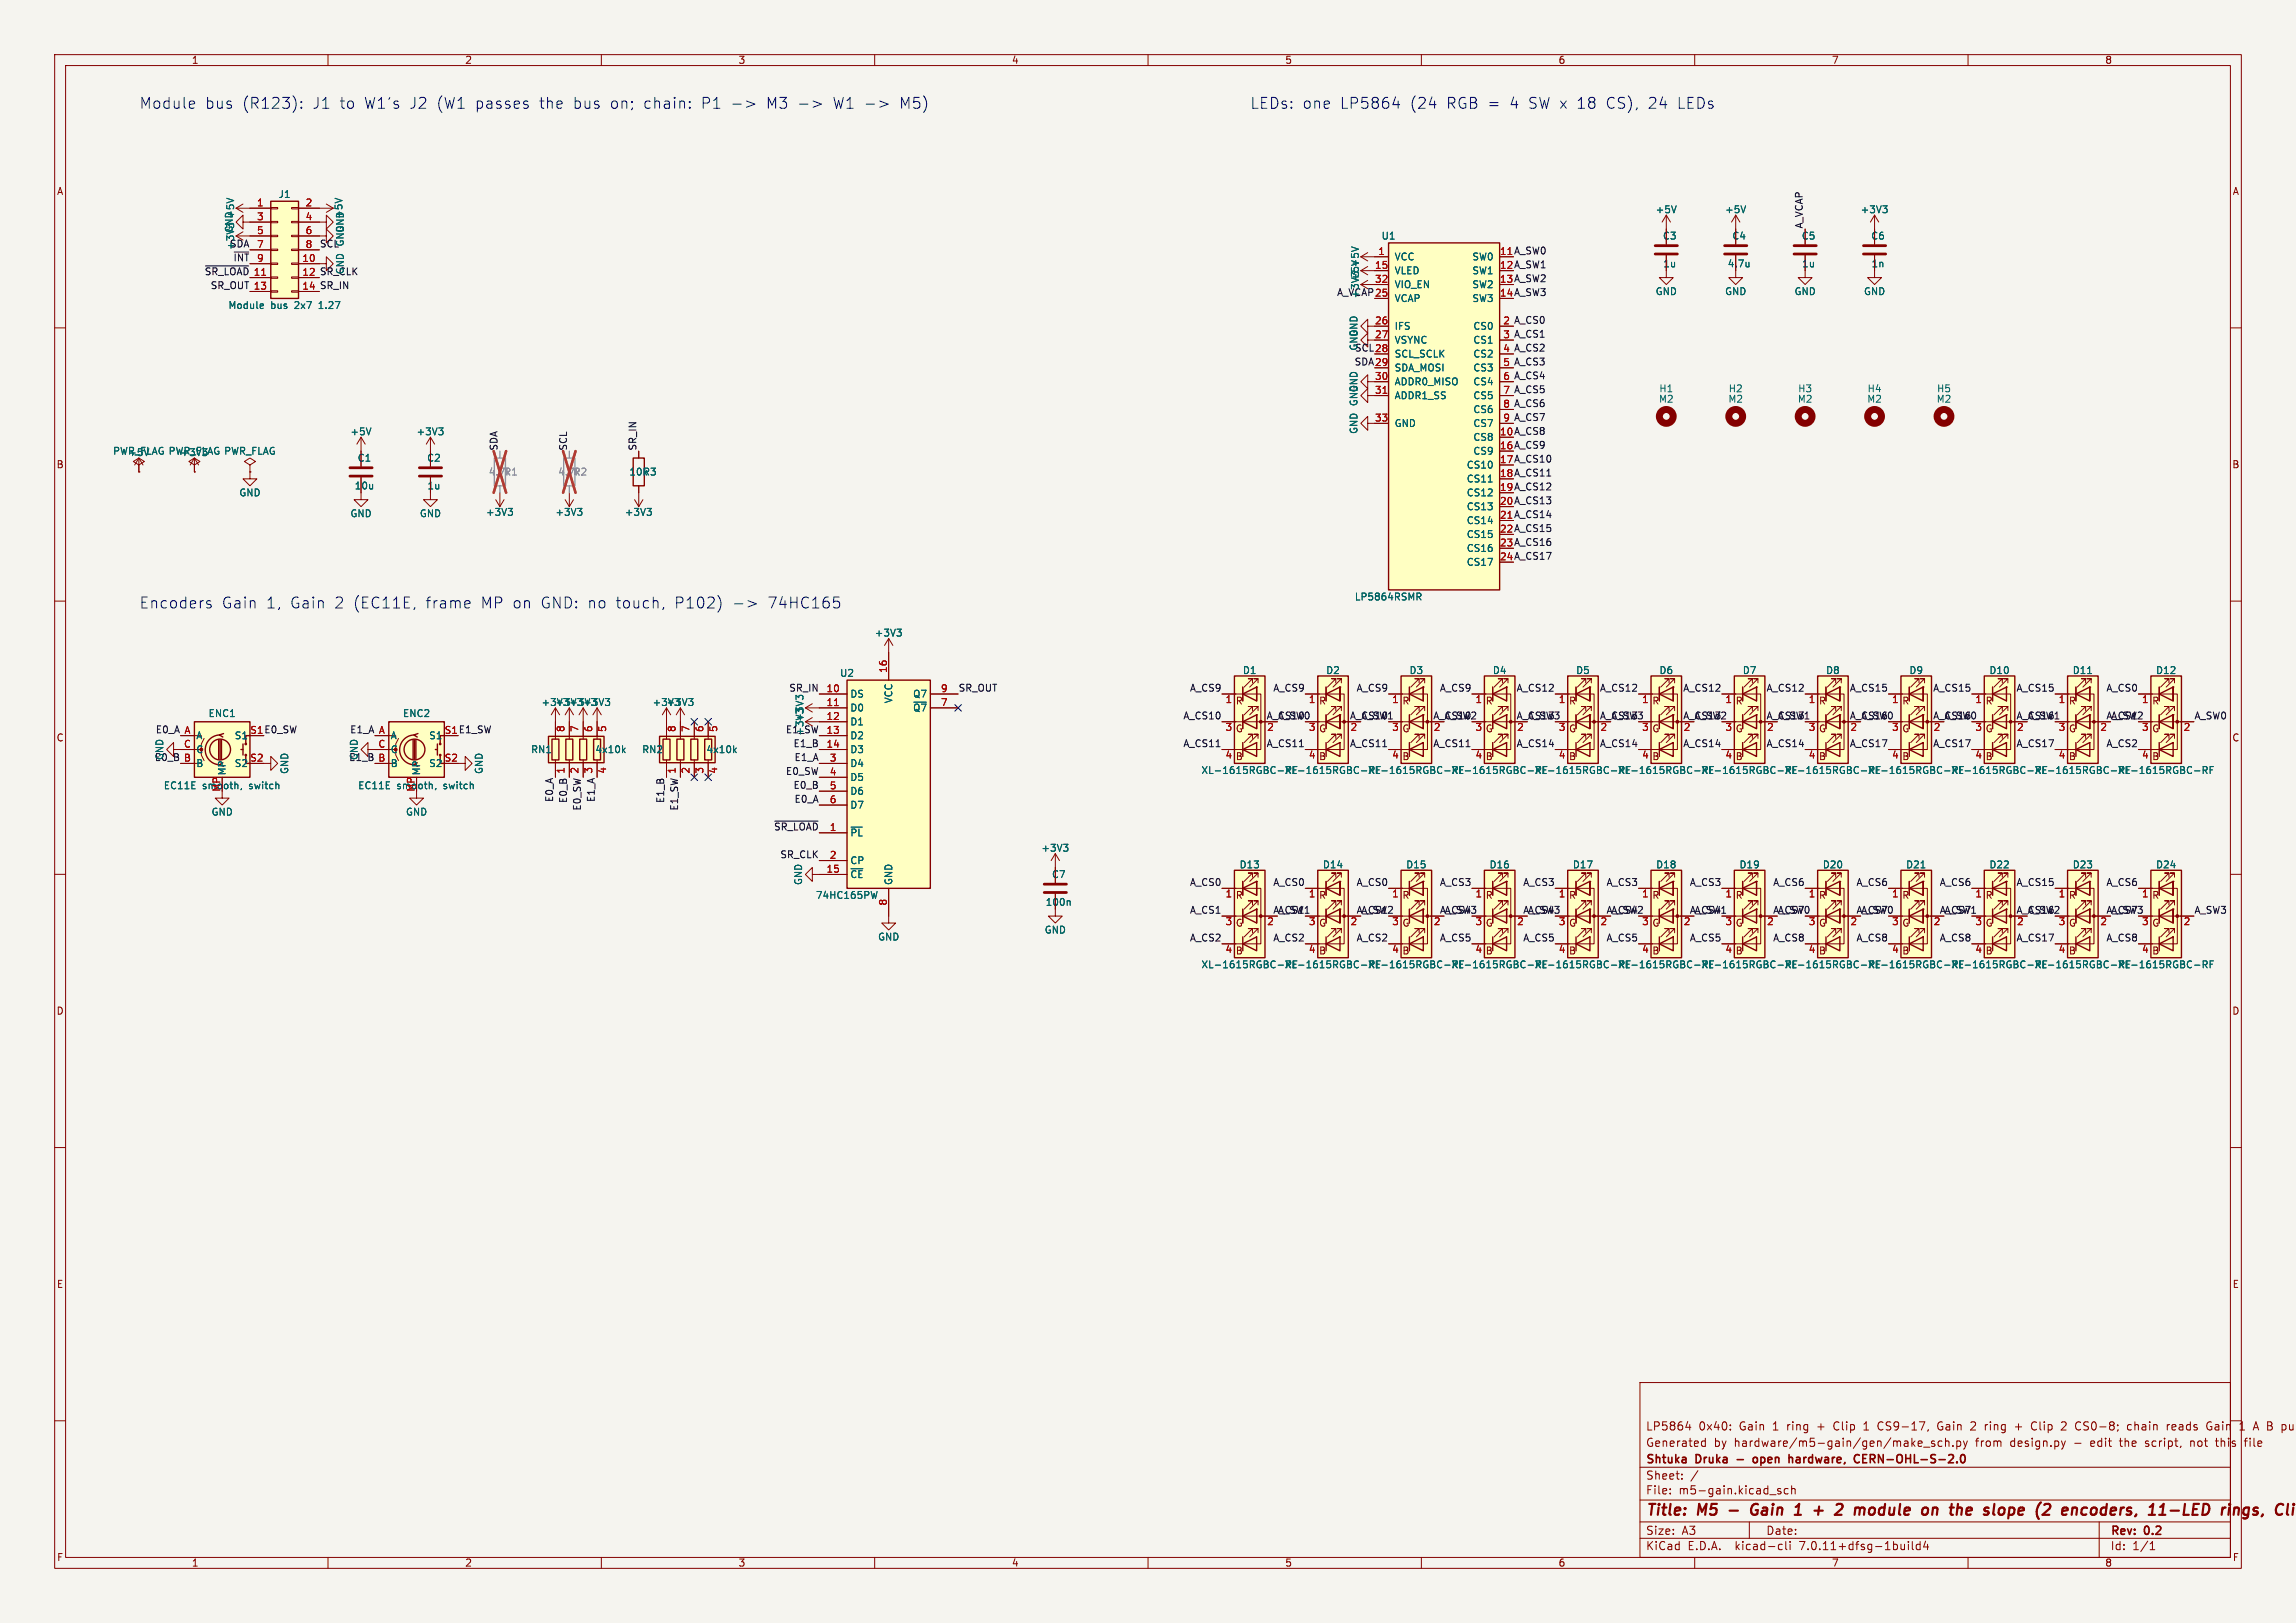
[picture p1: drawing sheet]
<svg xmlns="http://www.w3.org/2000/svg" width="420mm" height="297mm" viewBox="0 0 420 297" stroke-linecap="round" stroke-linejoin="round" font-family="sans-serif">
<defs><g id="words">
<g font-size="2.8" fill="#0000c2">
<text x="25.4" y="20.1">Module</text>
<text x="37.5" y="20.1">bus</text>
<text x="44.3" y="20.1">(R123):</text>
<text x="57.2" y="20.1">J1</text>
<text x="62.2" y="20.1">to</text>
<text x="66.7" y="20.1">W1's</text>
<text x="75.1" y="20.1">J2</text>
<text x="80.1" y="20.1">(W1</text>
<text x="87.2" y="20.1">passes</text>
<text x="99" y="20.1">the</text>
<text x="105.2" y="20.1">bus</text>
<text x="112" y="20.1">on;</text>
<text x="118.2" y="20.1">chain:</text>
<text x="128.8" y="20.1">P1</text>
<text x="140.8" y="20.1">M3 -&gt;</text>
<text x="153.1" y="20.1">W1 -&gt;</text>
<text x="165.4" y="20.1">M5)</text>
<text x="228.6" y="20.1">LEDs:</text>
<text x="238.2" y="20.1">one</text>
<text x="245.1" y="20.1">LP5864</text>
<text x="257.9" y="20.1">(24</text>
<text x="264.6" y="20.1">RGB =</text>
<text x="276.3" y="20.1">4 SW x 18</text>
<text x="294.1" y="20.1">CS),</text>
<text x="301.9" y="20.1">24</text>
<text x="307.3" y="20.1">LEDs</text>
<text x="25.4" y="111.5">Encoders</text>
<text x="40.5" y="111.5">Gain</text>
<text x="48.7" y="111.5">1,</text>
<text x="53.1" y="111.5">Gain</text>
<text x="61.2" y="111.5">2 (EC11E,</text>
<text x="78" y="111.5">frame</text>
<text x="88.2" y="111.5">MP on</text>
<text x="99.2" y="111.5">GND: no</text>
<text x="113.1" y="111.5">touch,</text>
<text x="123.9" y="111.5">P102)</text>
<text x="141.1" y="111.5">74HC165</text>
</g>
<g font-size="2.8" fill="#840000">
<text x="301" y="277.9">Title:</text>
<text x="310.6" y="277.9">M5</text>
<text x="322" y="277.9">Gain</text>
<text x="330.9" y="277.9">1</text>
<text x="335.1" y="277.9">+</text>
<text x="339.9" y="277.9">2</text>
<text x="344.1" y="277.9">module</text>
<text x="357.3" y="277.9">on</text>
<text x="363.2" y="277.9">the</text>
<text x="370.2" y="277.9">slope</text>
<text x="380.6" y="277.9">(2</text>
<text x="386.1" y="277.9">encoders,</text>
<text x="402.8" y="277.9">11-LED</text>
<text x="416.9" y="277.9">ring</text>
</g>
<g font-size="2.1" fill="#840000">
<text x="301" y="262">LP5864</text>
<text x="310.7" y="262">0x40:</text>
<text x="318.2" y="262">Gain</text>
<text x="324.5" y="262">1</text>
<text x="327.2" y="262">ring</text>
<text x="332.8" y="262">+</text>
<text x="336" y="262">Clip</text>
<text x="341.7" y="262">1</text>
<text x="344.4" y="262">CS9-17,</text>
<text x="355.5" y="262">Gain</text>
<text x="361.7" y="262">2</text>
<text x="364.4" y="262">ring</text>
<text x="373.2" y="262">Clip</text>
<text x="378.9" y="262">2</text>
<text x="381.6" y="262">CS0-8;</text>
<text x="391.3" y="262">chain</text>
<text x="398.7" y="262">reads</text>
<text x="406.1" y="262">Gain</text>
<text x="412.3" y="262">1</text>
<text x="415.1" y="262">A B</text>
<text x="301" y="268.2">Shtuka</text>
<text x="301" y="265">Generated</text>
<text x="310.3" y="268.2">Druka</text>
<text x="313.5" y="265">by</text>
<text x="317.3" y="265">hardware/m5-gain/gen/make_sch.py</text>
<text x="322" y="268.2">open</text>
<text x="329.1" y="268.2">hardware,</text>
<text x="341.7" y="268.2">CERN-OHL-S-2.0</text>
<text x="361.6" y="265">from</text>
<text x="368" y="265">design.py</text>
<text x="379.8" y="265">-</text>
<text x="383" y="265">edit</text>
<text x="388.5" y="265">the</text>
<text x="393.3" y="265">script,</text>
<text x="401.7" y="265">not</text>
<text x="406.6" y="265">this</text>
<text x="412" y="265">file</text>
<text x="301" y="273.7">File:</text>
<text x="301" y="271">Sheet:</text>
<text x="307.1" y="273.7">m5-gain.kicad_sch</text>
<text x="301" y="281.1">Size:</text>
<text x="307.6" y="281.1">A3</text>
<text x="323" y="281.1">Date:</text>
<text x="386" y="281.3">Rev:</text>
<text x="392.4" y="281.3">0.2</text>
<text x="301" y="283.9">KiCad</text>
<text x="308.7" y="283.9">E.D.A.</text>
<text x="317.6" y="283.9">kicad-cli</text>
<text x="329.5" y="283.9">7.0.11+dfsg-1build4</text>
<text x="386" y="283.9">Id:</text>
<text x="390.1" y="283.9">1/1</text>
</g>
<g font-size="1.8" fill="#840000">
<text x="35" y="11.9">1</text>
<text x="85" y="11.9">2</text>
<text x="135" y="11.9">3</text>
<text x="185" y="11.9">4</text>
<text x="235" y="11.9">5</text>
<text x="285" y="11.9">6</text>
<text x="335" y="11.9">7</text>
<text x="385" y="11.9">8</text>
<text x="10.3" y="35.9">A</text>
<text x="408.3" y="35.9">A</text>
<text x="274.3" y="49.3">12 A_SW1</text>
<text x="274.3" y="51.8">13 A_SW2</text>
<text x="274.3" y="54.4">14 A_SW3</text>
<text x="274.9" y="59.4">2 A_CS0</text>
<text x="274.9" y="64.5">4 A_CS2</text>
<text x="274.3" y="79.8">10 A_CS8</text>
<text x="274.3" y="82.3">16 A_CS9</text>
<text x="10.3" y="85.9">B</text>
<text x="274.3" y="84.8">17 A_CS10</text>
<text x="274.3" y="87.4">18 A_CS11</text>
<text x="274.3" y="89.9">19 A_CS12</text>
<text x="408.2" y="85.9">B</text>
<text x="274.3" y="92.5">20 A_CS13</text>
<text x="274.3" y="97.5">22 A_CS15</text>
<text x="274.3" y="100.1">23 A_CS16</text>
<text x="274.3" y="102.6">24 A_CS17</text>
<text x="225.9" y="129.1">R</text>
<text x="231.6" y="131.7">A_CS10</text>
<text x="241.2" y="129.1">R</text>
<text x="246.8" y="131.7">A_CS10</text>
<text x="256.4" y="129.1">R</text>
<text x="262.1" y="131.7">A_CS10</text>
<text x="271.7" y="129.1">R</text>
<text x="277.3" y="131.7">A_CS13</text>
<text x="286.9" y="129.1">R</text>
<text x="292.6" y="131.7">A_CS13</text>
<text x="302.1" y="129.1">R</text>
<text x="307.8" y="131.7">A_CS13</text>
<text x="317.4" y="129.1">R</text>
<text x="323" y="131.7">A_CS13</text>
<text x="332.6" y="129.1">R</text>
<text x="338.3" y="131.7">A_CS16</text>
<text x="347.9" y="129.1">R</text>
<text x="353.5" y="131.7">A_CS16</text>
<text x="363.1" y="129.1">R</text>
<text x="368.8" y="131.7">A_CS16</text>
<text x="378.3" y="129.1">R</text>
<text x="393.6" y="129.1">R</text>
<text x="10.3" y="135.9">C</text>
<text x="45.7" y="134.4">S1 E0_SW</text>
<text x="81.2" y="134.4">S1 E1_SW</text>
<text x="225.9" y="134.2">G</text>
<text x="241.2" y="134.2">G</text>
<text x="256.4" y="134.2">G</text>
<text x="271.7" y="134.2">G</text>
<text x="286.9" y="134.2">G</text>
<text x="302.1" y="134.2">G</text>
<text x="317.4" y="134.2">G</text>
<text x="332.6" y="134.2">G</text>
<text x="347.9" y="134.2">G</text>
<text x="363.1" y="134.2">G</text>
<text x="378.3" y="134.2">G</text>
<text x="393.6" y="134.2">G</text>
<text x="408.2" y="135.9">C</text>
<text x="225.9" y="139.3">B</text>
<text x="241.2" y="139.3">B</text>
<text x="256.4" y="139.3">B</text>
<text x="271.7" y="139.3">B</text>
<text x="286.9" y="139.3">B</text>
<text x="302.1" y="139.3">B</text>
<text x="317.4" y="139.3">B</text>
<text x="332.6" y="139.3">B</text>
<text x="347.9" y="139.3">B</text>
<text x="363.1" y="139.3">B</text>
<text x="378.3" y="139.3">B</text>
<text x="393.6" y="139.3">B</text>
<text x="225.9" y="164.7">R</text>
<text x="241.2" y="164.7">R</text>
<text x="256.4" y="164.7">R</text>
<text x="271.7" y="164.7">R</text>
<text x="286.9" y="164.7">R</text>
<text x="302.1" y="164.7">R</text>
<text x="317.4" y="164.7">R</text>
<text x="332.6" y="164.7">R</text>
<text x="347.9" y="164.7">R</text>
<text x="363.1" y="164.7">R</text>
<text x="368.8" y="167.3">A_CS16</text>
<text x="378.3" y="164.7">R</text>
<text x="393.6" y="164.7">R</text>
<text x="225.9" y="169.8">G</text>
<text x="241.2" y="169.8">G</text>
<text x="256.4" y="169.8">G</text>
<text x="271.7" y="169.8">G</text>
<text x="286.9" y="169.8">G</text>
<text x="302.1" y="169.8">G</text>
<text x="317.4" y="169.8">G</text>
<text x="332.6" y="169.8">G</text>
<text x="347.9" y="169.8">G</text>
<text x="363.1" y="169.8">G</text>
<text x="378.3" y="169.8">G</text>
<text x="393.6" y="169.8">G</text>
<text x="225.9" y="174.9">B</text>
<text x="241.2" y="174.9">B</text>
<text x="256.4" y="174.9">B</text>
<text x="271.7" y="174.9">B</text>
<text x="286.9" y="174.9">B</text>
<text x="302.1" y="174.9">B</text>
<text x="317.4" y="174.9">B</text>
<text x="332.6" y="174.9">B</text>
<text x="347.9" y="174.9">B</text>
<text x="363.1" y="174.9">B</text>
<text x="378.3" y="174.9">B</text>
<text x="393.6" y="174.9">B</text>
<text x="10.3" y="185.9">D</text>
<text x="408.2" y="185.9">D</text>
<text x="10.3" y="235.9">E</text>
<text x="408.3" y="235.9">E</text>
<text x="10.3" y="285.9">F</text>
<text x="35" y="286.9">1</text>
<text x="85" y="286.9">2</text>
<text x="135" y="286.9">3</text>
<text x="185" y="286.9">4</text>
<text x="235" y="286.9">5</text>
<text x="285" y="286.9">6</text>
<text x="335" y="286.9">7</text>
<text x="385" y="286.9">8</text>
<text x="408.3" y="285.9">F</text>
</g>
<g font-size="1.8" fill="#006464">
<text x="43" y="40.1" transform="rotate(-90 43 40.1)">+5V</text>
<text x="50.9" y="36.4">J1</text>
<text x="62.8" y="40.1" transform="rotate(-90 62.8 40.1)">+5V</text>
<text x="302.8" y="39.2">+5V</text>
<text x="315.5" y="39.2">+5V</text>
<text x="340.3" y="39.2">+3V3</text>
<text x="41.9" y="45.4">SDA</text>
<text x="42.8" y="42.7" transform="rotate(-90 42.8 42.7)">GND</text>
<text x="43" y="45.8" transform="rotate(-90 43 45.8)">+3V3</text>
<text x="58.4" y="45.4">SCL</text>
<text x="63.1" y="42.7" transform="rotate(-90 63.1 42.7)">GND</text>
<text x="252.6" y="44">U1</text>
<text x="255" y="47.9">VCC</text>
<text x="269.2" y="47.9">SW0</text>
<text x="304.1" y="44">C3</text>
<text x="316.8" y="44">C4</text>
<text x="329.5" y="44">C5</text>
<text x="342.2" y="44">C6</text>
<text x="63.1" y="50.3" transform="rotate(-90 63.1 50.3)">GND GND +5V</text>
<text x="63.1" y="50.3" transform="rotate(-90 63.1 50.3)">GND</text>
<text x="248.8" y="51.6" transform="rotate(-90 248.8 51.6)">+5V+5V</text>
<text x="255" y="50.4">VLED</text>
<text x="255" y="52.9">VIO_EN</text>
<text x="269.2" y="50.4">SW1</text>
<text x="269.2" y="52.9">SW2</text>
<text x="304.2" y="49.1">1u</text>
<text x="315.9" y="49.1">4.7u</text>
<text x="329.6" y="49.1">1u</text>
<text x="342.3" y="49.1">1n</text>
<text x="41.7" y="56.7">Module</text>
<text x="49.5" y="56.7">bus</text>
<text x="54" y="56.7">2x7</text>
<text x="58.6" y="56.7">1.27</text>
<text x="248.8" y="54.7" transform="rotate(-90 248.8 54.7)">+3V3</text>
<text x="255" y="55.5">VCAP</text>
<text x="269.2" y="55.5">SW3</text>
<text x="302.8" y="54.2">GND</text>
<text x="315.5" y="54.2">GND</text>
<text x="328.2" y="54.2">GND</text>
<text x="340.9" y="54.2">GND</text>
<text x="248.5" y="64.3" transform="rotate(-90 248.5 64.3)">GND</text>
<text x="248.5" y="61.7" transform="rotate(-90 248.5 61.7)">GND</text>
<text x="255" y="60.6">IFS</text>
<text x="255" y="63.1">VSYNC</text>
<text x="255" y="65.6">SCL_SCLK</text>
<text x="269.4" y="60.6">CS0</text>
<text x="269.4" y="63.1">CS1</text>
<text x="269.4" y="65.6">CS2</text>
<text x="248.5" y="71.9" transform="rotate(-90 248.5 71.9)">GND</text>
<text x="255" y="68.2">SDA_MOSI</text>
<text x="255" y="70.7">ADDR0_MISO</text>
<text x="269.4" y="68.2">CS3</text>
<text x="269.4" y="70.7">CS4</text>
<text x="303.4" y="72">H1</text>
<text x="316.1" y="72">H2</text>
<text x="328.8" y="72">H3</text>
<text x="341.5" y="72">H4</text>
<text x="354.2" y="72">H5</text>
<text x="255" y="73.3">ADDR1_SS</text>
<text x="269.4" y="73.3">CS5</text>
<text x="269.4" y="75.8">CS6</text>
<text x="303.4" y="73.9">M2</text>
<text x="316.1" y="73.9">M2</text>
<text x="328.8" y="73.9">M2</text>
<text x="341.5" y="73.9">M2</text>
<text x="354.2" y="73.9">M2</text>
<text x="20.6" y="83.4">PWR_FLAG PWR_FLAG PWR_FLAG</text>
<text x="23.4" y="83.7">+5V</text>
<text x="32.9" y="83.7">+3V3</text>
<text x="64" y="79.9">+5V</text>
<text x="76.1" y="79.9">+3V3</text>
<text x="248.5" y="79.5" transform="rotate(-90 248.5 79.5)">GND GND</text>
<text x="248.5" y="79.5" transform="rotate(-90 248.5 79.5)">GND</text>
<text x="255" y="78.3">GND</text>
<text x="269.4" y="80.9">CS8</text>
<text x="269.4" y="83.4">CS9</text>
<text x="269.4" y="78.3">CS7</text>
<text x="64.8" y="89.8">10u</text>
<text x="65.3" y="84.7">C1</text>
<text x="78" y="84.7">C2</text>
<text x="78.1" y="89.8">1u</text>
<text x="115" y="87.2">10kR3</text>
<text x="268.2" y="86">CS10</text>
<text x="268.2" y="88.5">CS11</text>
<text x="43.7" y="91">GND</text>
<text x="64" y="94.8">GND</text>
<text x="76.7" y="94.8">GND</text>
<text x="88.8" y="94.6">+3V3</text>
<text x="101.5" y="94.6">+3V3</text>
<text x="114.2" y="94.6">+3V3</text>
<text x="268.2" y="91">CS12</text>
<text x="268.2" y="93.6">CS13</text>
<text x="268.2" y="96.1">CS14</text>
<text x="268.2" y="98.7">CS15</text>
<text x="268.2" y="101.2">CS16</text>
<text x="268.2" y="103.7">CS17</text>
<text x="247.7" y="110.1">LP5864RSMR</text>
<text x="159.9" y="116.7">+3V3</text>
<text x="153.6" y="124.1">U2</text>
<text x="227.3" y="123.5">D1</text>
<text x="242.5" y="123.5">D2</text>
<text x="257.7" y="123.5">D3</text>
<text x="273" y="123.5">D4</text>
<text x="288.2" y="123.5">D5</text>
<text x="303.5" y="123.5">D6</text>
<text x="318.7" y="123.5">D7</text>
<text x="333.9" y="123.5">D8</text>
<text x="349.2" y="123.5">D9</text>
<text x="363.8" y="123.5">D10</text>
<text x="379.1" y="123.5">D11</text>
<text x="394.3" y="123.5">D12</text>
<text x="38.1" y="131.4">ENC1</text>
<text x="73.6" y="131.4">ENC2</text>
<text x="99" y="129.4">+3V3 +3V3</text>
<text x="101.5" y="129.4">+3V3 +3V3</text>
<text x="119.3" y="129.4">+3V3</text>
<text x="121.8" y="129.4">+3V3</text>
<text x="144.3" y="126.7">SR_IN</text>
<text x="155.4" y="127.9">DS</text>
<text x="155.4" y="130.4">D0</text>
<text x="163.4" y="128.8" transform="rotate(-90 163.4 128.8)">VCC</text>
<text x="166.9" y="130.4">~{Q7}</text>
<text x="166.9" y="127.9">Q7</text>
<text x="35.8" y="135.5">A</text>
<text x="42.8" y="135.5">S1</text>
<text x="71.4" y="135.5">A</text>
<text x="78.4" y="135.5">S1</text>
<text x="147.2" y="134.7" transform="rotate(-90 147.2 134.7)">+3V3</text>
<text x="147.2" y="132.2" transform="rotate(-90 147.2 132.2)">+3V3</text>
<text x="155.4" y="132.9">D1</text>
<text x="155.4" y="135.5">D2</text>
<text x="30.1" y="139.2" transform="rotate(-90 30.1 139.2)">GND</text>
<text x="35.8" y="140.6">B</text>
<text x="35.8" y="138">C</text>
<text x="41.5" y="142" transform="rotate(-90 41.5 142)">MP</text>
<text x="42.8" y="140.6">S2</text>
<text x="52.9" y="141.7" transform="rotate(-90 52.9 141.7)">GND</text>
<text x="65.6" y="139.2" transform="rotate(-90 65.6 139.2)">GND</text>
<text x="71.4" y="140.6">B</text>
<text x="71.4" y="138">C</text>
<text x="77.1" y="142" transform="rotate(-90 77.1 142)">MP</text>
<text x="78.4" y="140.6">S2</text>
<text x="88.5" y="141.7" transform="rotate(-90 88.5 141.7)">GND</text>
<text x="97.1" y="138">RN1</text>
<text x="108.8" y="138">4x10k</text>
<text x="117.4" y="138">RN2</text>
<text x="129.1" y="138">4x10k</text>
<text x="155.4" y="138">D3</text>
<text x="155.4" y="140.6">D4</text>
<text x="155.4" y="143.1">D5</text>
<text x="219.7" y="141.8">XL-1615RGBC-RF XL-1615RGBC-RF XL-1615RGBC-RF XL-1615RGBC-RF XL-1615RGBC-RF XL-1615RGBC-RF XL-1615RGBC-RF XL-1615RGBC-RF XL-1615RGBC-RF XL-1615RGBC-RF</text>
<text x="372.1" y="141.8">XL-1615RGBC-RF XL-1615RGBC-RF</text>
<text x="29.9" y="144.6">EC11E</text>
<text x="37" y="144.6">smooth,</text>
<text x="38.6" y="149.5">GND</text>
<text x="45.7" y="144.6">switch</text>
<text x="65.4" y="144.6">EC11E</text>
<text x="72.6" y="144.6">smooth,</text>
<text x="74.2" y="149.5">GND</text>
<text x="81.3" y="144.6">switch</text>
<text x="155.4" y="145.6">D6</text>
<text x="155.4" y="148.2">D7</text>
<text x="155.4" y="153.3">~{PL}</text>
<text x="155.4" y="160.9">~{CE}</text>
<text x="155.4" y="158.3">CP</text>
<text x="190.4" y="156.1">+3V3</text>
<text x="192.3" y="160.9">C7</text>
<text x="226.7" y="159.1">D13</text>
<text x="241.9" y="159.1">D14</text>
<text x="257.1" y="159.1">D15</text>
<text x="272.4" y="159.1">D16</text>
<text x="287.6" y="159.1">D17</text>
<text x="302.9" y="159.1">D18</text>
<text x="318.1" y="159.1">D19</text>
<text x="333.3" y="159.1">D20</text>
<text x="348.6" y="159.1">D21</text>
<text x="363.8" y="159.1">D22</text>
<text x="379.1" y="159.1">D23</text>
<text x="394.3" y="159.1">D24</text>
<text x="146.9" y="162.1" transform="rotate(-90 146.9 162.1)">GND</text>
<text x="149.2" y="164.7">74HC165PW</text>
<text x="163.4" y="162.1" transform="rotate(-90 163.4 162.1)">GND</text>
<text x="191.2" y="166">100n</text>
<text x="160.5" y="172.3">GND</text>
<text x="191" y="171">GND</text>
<text x="219.7" y="177.4">XL-1615RGBC-RF XL-1615RGBC-RF XL-1615RGBC-RF XL-1615RGBC-RF XL-1615RGBC-RF XL-1615RGBC-RF XL-1615RGBC-RF XL-1615RGBC-RF XL-1615RGBC-RF XL-1615RGBC-RF</text>
<text x="372.1" y="177.4">XL-1615RGBC-RF XL-1615RGBC-RF</text>
</g>
<g font-size="1.8" fill="#a90000">
<text x="46.9" y="37.8">1</text>
<text x="46.9" y="40.4">3</text>
<text x="55.8" y="37.8">2</text>
<text x="55.8" y="40.4">4</text>
<text x="46.9" y="42.9">5</text>
<text x="46.9" y="45.5">7</text>
<text x="55.8" y="42.9">6</text>
<text x="55.8" y="45.5">8</text>
<text x="252" y="46.7">1</text>
<text x="274.3" y="46.7">11 A_SW0</text>
<text x="274.3" y="46.7">11</text>
<text x="46.3" y="50.5">11</text>
<text x="46.3" y="53.1">13</text>
<text x="46.9" y="48">9</text>
<text x="55.2" y="48">10</text>
<text x="55.2" y="50.5">12</text>
<text x="55.2" y="53.1">14</text>
<text x="251.4" y="49.3">15</text>
<text x="251.4" y="51.8">32</text>
<text x="274.3" y="49.3">12</text>
<text x="274.3" y="51.8">13</text>
<text x="251.4" y="59.4">26</text>
<text x="251.4" y="54.4">25</text>
<text x="274.3" y="54.4">14</text>
<text x="274.9" y="59.4">2</text>
<text x="251.4" y="62">27</text>
<text x="251.4" y="64.5">28</text>
<text x="274.9" y="62">3</text>
<text x="274.9" y="64.5">4</text>
<text x="251.4" y="69.6">30</text>
<text x="251.4" y="67.1">29</text>
<text x="274.9" y="67.1">5</text>
<text x="274.9" y="69.6">6</text>
<text x="251.4" y="72.1">31</text>
<text x="251.4" y="77.2">33</text>
<text x="274.9" y="72.1">7</text>
<text x="274.9" y="74.7">8</text>
<text x="274.9" y="77.2">9</text>
<text x="274.3" y="79.8">10</text>
<text x="274.3" y="82.3">16</text>
<text x="274.3" y="84.8">17</text>
<text x="274.3" y="87.4">18</text>
<text x="274.3" y="89.9">19</text>
<text x="274.3" y="95">21 A_CS14</text>
<text x="274.3" y="92.5">20</text>
<text x="274.3" y="95">21</text>
<text x="274.3" y="97.5">22</text>
<text x="274.3" y="100.1">23</text>
<text x="274.3" y="102.6">24</text>
<text x="162.3" y="123.2" transform="rotate(-90 162.3 123.2)">16</text>
<text x="151.1" y="126.7">10</text>
<text x="151.1" y="129.3">11</text>
<text x="151.1" y="131.8">12</text>
<text x="172" y="129.3">7</text>
<text x="172" y="126.7">9</text>
<text x="224.1" y="129">1</text>
<text x="239.3" y="129">1</text>
<text x="254.6" y="129">1</text>
<text x="269.8" y="129">1</text>
<text x="285" y="129">1</text>
<text x="300.3" y="129">1</text>
<text x="315.5" y="129">1</text>
<text x="330.8" y="129">1</text>
<text x="346" y="129">1</text>
<text x="361.2" y="129">1</text>
<text x="376.5" y="129">1</text>
<text x="391.7" y="129">1</text>
<text x="33.6" y="136.9">C</text>
<text x="33.6" y="134.4">A</text>
<text x="45.7" y="134.4">S1</text>
<text x="69.1" y="136.9">C</text>
<text x="69.2" y="134.4">A</text>
<text x="81.2" y="134.4">S1</text>
<text x="103.6" y="134.1" transform="rotate(-90 103.6 134.1)">8</text>
<text x="106.1" y="134.1" transform="rotate(-90 106.1 134.1)">7</text>
<text x="108.7" y="134.1" transform="rotate(-90 108.7 134.1)">6</text>
<text x="111.2" y="134.1" transform="rotate(-90 111.2 134.1)">5</text>
<text x="123.9" y="134.1" transform="rotate(-90 123.9 134.1)">8</text>
<text x="126.4" y="134.1" transform="rotate(-90 126.4 134.1)">7</text>
<text x="129" y="134.1" transform="rotate(-90 129 134.1)">6</text>
<text x="131.5" y="134.1" transform="rotate(-90 131.5 134.1)">5</text>
<text x="151.1" y="134.4">13</text>
<text x="151.1" y="136.9">14</text>
<text x="224.1" y="134.1">3</text>
<text x="231.7" y="134.1">2</text>
<text x="239.3" y="134.1">3</text>
<text x="246.9" y="134.1">2</text>
<text x="254.6" y="134.1">3</text>
<text x="262.2" y="134.1">2</text>
<text x="269.8" y="134.1">3</text>
<text x="277.4" y="134.1">2</text>
<text x="285" y="134.1">3</text>
<text x="292.7" y="134.1">2</text>
<text x="300.3" y="134.1">3</text>
<text x="307.9" y="134.1">2</text>
<text x="315.5" y="134.1">3</text>
<text x="323.1" y="134.1">2</text>
<text x="330.8" y="134.1">3</text>
<text x="338.4" y="134.1">2</text>
<text x="346" y="134.1">3</text>
<text x="353.6" y="134.1">2</text>
<text x="361.2" y="134.1">3</text>
<text x="368.9" y="134.1">2</text>
<text x="376.5" y="134.1">3</text>
<text x="384.1" y="134.1">2</text>
<text x="391.7" y="134.1">3</text>
<text x="399.3" y="134.1">2</text>
<text x="33.6" y="139.4">B</text>
<text x="45.7" y="139.4">S2</text>
<text x="69.1" y="139.4">B</text>
<text x="81.2" y="139.4">S2</text>
<text x="103.6" y="141.7" transform="rotate(-90 103.6 141.7)">1</text>
<text x="106.1" y="141.7" transform="rotate(-90 106.1 141.7)">2</text>
<text x="108.7" y="141.7" transform="rotate(-90 108.7 141.7)">3</text>
<text x="111.2" y="141.7" transform="rotate(-90 111.2 141.7)">4</text>
<text x="123.9" y="141.7" transform="rotate(-90 123.9 141.7)">1</text>
<text x="126.4" y="141.7" transform="rotate(-90 126.4 141.7)">2</text>
<text x="129" y="141.7" transform="rotate(-90 129 141.7)">3</text>
<text x="131.5" y="141.7" transform="rotate(-90 131.5 141.7)">4</text>
<text x="151.7" y="139.4">3</text>
<text x="151.7" y="142">4</text>
<text x="224.1" y="139.1">4</text>
<text x="239.3" y="139.1">4</text>
<text x="254.6" y="139.1">4</text>
<text x="269.8" y="139.1">4</text>
<text x="285" y="139.1">4</text>
<text x="300.3" y="139.1">4</text>
<text x="315.5" y="139.1">4</text>
<text x="330.8" y="139.1">4</text>
<text x="346" y="139.1">4</text>
<text x="361.2" y="139.1">4</text>
<text x="376.5" y="139.1">4</text>
<text x="391.7" y="139.1">4</text>
<text x="40.4" y="145" transform="rotate(-90 40.4 145)">MP</text>
<text x="75.9" y="145" transform="rotate(-90 75.9 145)">MP</text>
<text x="151.7" y="144.5">5</text>
<text x="151.7" y="147.1">6</text>
<text x="151.7" y="152.1">1</text>
<text x="151.1" y="159.8">15</text>
<text x="151.7" y="157.2">2</text>
<text x="162.3" y="165.8" transform="rotate(-90 162.3 165.8)">8</text>
<text x="224.1" y="164.5">1</text>
<text x="239.3" y="164.5">1</text>
<text x="254.6" y="164.5">1</text>
<text x="269.8" y="164.5">1</text>
<text x="285" y="164.5">1</text>
<text x="300.3" y="164.5">1</text>
<text x="315.5" y="164.5">1</text>
<text x="330.8" y="164.5">1</text>
<text x="346" y="164.5">1</text>
<text x="361.2" y="164.5">1</text>
<text x="376.5" y="164.5">1</text>
<text x="391.7" y="164.5">1</text>
<text x="224.1" y="169.6">3</text>
<text x="231.7" y="169.6">2</text>
<text x="239.3" y="169.6">3</text>
<text x="246.9" y="169.6">2</text>
<text x="254.6" y="169.6">3</text>
<text x="262.2" y="169.6">2</text>
<text x="269.8" y="169.6">3</text>
<text x="277.4" y="169.6">2</text>
<text x="285" y="169.6">3</text>
<text x="292.7" y="169.6">2</text>
<text x="300.3" y="169.6">3</text>
<text x="307.9" y="169.6">2</text>
<text x="315.5" y="169.6">3</text>
<text x="323.1" y="169.6">2</text>
<text x="330.8" y="169.6">3</text>
<text x="338.4" y="169.6">2</text>
<text x="346" y="169.6">3</text>
<text x="353.6" y="169.6">2</text>
<text x="361.2" y="169.6">3</text>
<text x="368.9" y="169.6">2</text>
<text x="376.5" y="169.6">3</text>
<text x="384.1" y="169.6">2</text>
<text x="391.7" y="169.6">3</text>
<text x="399.3" y="169.6">2</text>
<text x="224.1" y="174.7">4</text>
<text x="239.3" y="174.7">4</text>
<text x="254.6" y="174.7">4</text>
<text x="269.8" y="174.7">4</text>
<text x="285" y="174.7">4</text>
<text x="300.3" y="174.7">4</text>
<text x="315.5" y="174.7">4</text>
<text x="330.8" y="174.7">4</text>
<text x="346" y="174.7">4</text>
<text x="361.2" y="174.7">4</text>
<text x="376.5" y="174.7">4</text>
<text x="391.7" y="174.7">4</text>
</g>
<g font-size="1.8" fill="#0f0f0f">
<text x="329.8" y="41.9" transform="rotate(-90 329.8 41.9)">A_VCAP</text>
<text x="42.6" y="47.9">~{INT}9</text>
<text x="37.4" y="50.5">~{SR_LOAD}</text>
<text x="38.4" y="53">SR_OUT 13</text>
<text x="58.4" y="50.5">SR_CLK</text>
<text x="58.4" y="53">SR_IN</text>
<text x="244.5" y="54.3">A_VCAP25</text>
<text x="247.7" y="64.4">SCL28</text>
<text x="274.9" y="62">3 A_CS1</text>
<text x="247.7" y="67">SDA29</text>
<text x="274.9" y="67.1">5 A_CS3</text>
<text x="274.9" y="69.6">6 A_CS4</text>
<text x="274.9" y="72.1">7 A_CS5</text>
<text x="274.9" y="74.7">8 A_CS6</text>
<text x="274.9" y="77.2">9 A_CS7</text>
<text x="91.1" y="82.5" transform="rotate(-90 91.1 82.5)">SDA</text>
<text x="103.8" y="82.5" transform="rotate(-90 103.8 82.5)">SCL</text>
<text x="116.5" y="82.5" transform="rotate(-90 116.5 82.5)">SR_IN</text>
<text x="175.3" y="126.7">SR_OUT</text>
<text x="216.4" y="131.7">A_CS10</text>
<text x="217.6" y="126.7">A_CS9</text>
<text x="232.8" y="126.7">A_CS9</text>
<text x="233.7" y="131.7">A_SW0</text>
<text x="248.1" y="126.7">A_CS9</text>
<text x="248.9" y="131.7">A_SW1</text>
<text x="263.3" y="126.7">A_CS9</text>
<text x="264.2" y="131.7">A_SW2</text>
<text x="277.3" y="126.7">A_CS12</text>
<text x="279.4" y="131.7">A_SW3</text>
<text x="292.6" y="126.7">A_CS12</text>
<text x="294.6" y="131.7">A_SW3</text>
<text x="307.8" y="126.7">A_CS12</text>
<text x="309.9" y="131.7">A_SW2</text>
<text x="323" y="126.7">A_CS12</text>
<text x="325.1" y="131.7">A_SW1</text>
<text x="338.3" y="126.7">A_CS15</text>
<text x="340.4" y="131.7">A_SW0</text>
<text x="353.5" y="126.7">A_CS15</text>
<text x="355.6" y="131.7">A_SW0</text>
<text x="368.8" y="126.7">A_CS15</text>
<text x="370.8" y="131.7">A_SW1</text>
<text x="385.2" y="126.7">A_CS0</text>
<text x="385.2" y="131.7">A_CS1</text>
<text x="386.1" y="131.7">A_SW2</text>
<text x="401.3" y="131.7">A_SW0</text>
<text x="28.4" y="134.3">E0_A A</text>
<text x="64" y="134.3">E1_A A</text>
<text x="143.7" y="134.3">E1_SW</text>
<text x="145.1" y="136.8">E1_B</text>
<text x="216.4" y="136.8">A_CS11</text>
<text x="231.6" y="136.8">A_CS11</text>
<text x="246.8" y="136.8">A_CS11</text>
<text x="262.1" y="136.8">A_CS11</text>
<text x="277.3" y="136.8">A_CS14</text>
<text x="292.6" y="136.8">A_CS14</text>
<text x="307.8" y="136.8">A_CS14</text>
<text x="323" y="136.8">A_CS14</text>
<text x="338.3" y="136.8">A_CS17</text>
<text x="353.5" y="136.8">A_CS17</text>
<text x="368.8" y="136.8">A_CS17</text>
<text x="385.2" y="136.8">A_CS2</text>
<text x="28.2" y="139.4">E0_B B</text>
<text x="63.8" y="139.4">E1_B B</text>
<text x="143.7" y="141.9">E0_SW</text>
<text x="145.2" y="139.4">E1_A</text>
<text x="101.3" y="146.9" transform="rotate(-90 101.3 146.9)">E0_A</text>
<text x="103.8" y="147" transform="rotate(-90 103.8 147)">E0_B 1</text>
<text x="106.3" y="148.4" transform="rotate(-90 106.3 148.4)">E0_SW 2</text>
<text x="108.9" y="146.9" transform="rotate(-90 108.9 146.9)">E1_A 3</text>
<text x="121.6" y="147" transform="rotate(-90 121.6 147)">E1_B</text>
<text x="124.1" y="148.4" transform="rotate(-90 124.1 148.4)">E1_SW 1</text>
<text x="145.1" y="144.4">E0_B</text>
<text x="145.2" y="147">E0_A</text>
<text x="141.5" y="152.1">~{SR_LOAD}1</text>
<text x="142.6" y="157.1">SR_CLK</text>
<text x="217.6" y="162.2">A_CS0</text>
<text x="217.6" y="167.3">A_CS1</text>
<text x="232.8" y="162.2">A_CS0</text>
<text x="232.8" y="167.3">A_CS1</text>
<text x="233.7" y="167.3">A_SW1</text>
<text x="248.1" y="162.2">A_CS0</text>
<text x="248.1" y="167.3">A_CS1</text>
<text x="248.9" y="167.3">A_SW2</text>
<text x="263.3" y="167.3">A_CS4</text>
<text x="263.3" y="162.2">A_CS3</text>
<text x="264.2" y="167.3">A_SW3</text>
<text x="278.5" y="162.2">A_CS3</text>
<text x="278.5" y="167.3">A_CS4</text>
<text x="279.4" y="167.3">A_SW3</text>
<text x="293.8" y="162.2">A_CS3</text>
<text x="293.8" y="167.3">A_CS4</text>
<text x="294.6" y="167.3">A_SW2</text>
<text x="309" y="162.2">A_CS3</text>
<text x="309" y="167.3">A_CS4</text>
<text x="309.9" y="167.3">A_SW1</text>
<text x="324.3" y="167.3">A_CS7</text>
<text x="324.3" y="162.2">A_CS6</text>
<text x="325.1" y="167.3">A_SW0</text>
<text x="339.5" y="167.3">A_CS7</text>
<text x="339.5" y="162.2">A_CS6</text>
<text x="340.4" y="167.3">A_SW0</text>
<text x="354.7" y="162.2">A_CS6</text>
<text x="354.7" y="167.3">A_CS7</text>
<text x="355.6" y="167.3">A_SW1</text>
<text x="368.8" y="162.2">A_CS15</text>
<text x="370.8" y="167.3">A_SW2</text>
<text x="385.2" y="162.2">A_CS6</text>
<text x="385.2" y="167.3">A_CS7</text>
<text x="386.1" y="167.3">A_SW3</text>
<text x="401.3" y="167.3">A_SW3</text>
<text x="217.6" y="172.4">A_CS2</text>
<text x="232.8" y="172.4">A_CS2</text>
<text x="248.1" y="172.4">A_CS2</text>
<text x="263.3" y="172.4">A_CS5</text>
<text x="278.5" y="172.4">A_CS5</text>
<text x="293.8" y="172.4">A_CS5</text>
<text x="309" y="172.4">A_CS5</text>
<text x="324.3" y="172.4">A_CS8</text>
<text x="339.5" y="172.4">A_CS8</text>
<text x="354.7" y="172.4">A_CS8</text>
<text x="368.8" y="172.4">A_CS17</text>
<text x="385.2" y="172.4">A_CS8</text>
</g>
<g font-size="1.8" fill="#939391">
<text x="89.3" y="87.2">4.7kR1</text>
<text x="102" y="87.2">4.7kR2</text>
</g>
</g></defs>
<path d="M0 0h420v297h-420z" fill="#f5f4ef" stroke="#f5f4ef" stroke-width=".18"/>
<g fill="none" stroke="#840000" stroke-width=".18">
<path d="M10 10h400v277h-400zM12 12h396v273h-396zM60 10v2M110 10v2M160 10v2M210 10v2M260 10v2M310 10v2M360 10v2M43.2 38.1h6.3M43.2 38.1l1.2 .8M44.4 37.3l-1.2 .8"/>
<path d="M49.5 38h1.3v.2h-1.3zM53.3 38h1.3v.2h-1.3zM54.6 38.1h6.4M59.7 37.3l1.3 .8M61 38.1l-1.3 .8M304.8 39.4v5.3M304.8 39.4l-.8 1.2M304.8 39.4l.8 1.2M317.5 39.4v5.3M317.5 39.4l-.8 1.2M317.5 39.4l.8 1.2M342.9 39.4l-.8 1.2"/>
<path d="M342.9 39.4v5.3M342.9 39.4l.8 1.2M10 60h2M43.2 43.2l1.2 .7M43.2 43.2h6.3M44.4 40.6v-1.2l-1.2 1.2 1.2 1.3v-1.3h5.1M44.4 42.4l-1.2 .8M45.7 48.3h3.8M45.7 50.8h3.8M45.7 53.3h3.8M45.7 45.7h3.8M49.5 53.2h1.3v.3h-1.3z"/>
<path d="M49.5 50.7h1.3v.2h-1.3zM49.5 48.1h1.3v.3h-1.3zM49.5 45.6h1.3v.2h-1.3zM49.5 43.1h1.3v.2h-1.3zM49.5 40.5h1.3v.3h-1.3zM53.3 53.2h1.3v.3h-1.3zM53.3 50.7h1.3v.2h-1.3zM53.3 48.1h1.3v.3h-1.3zM53.3 45.6h1.3v.2h-1.3zM53.3 43.1h1.3v.2h-1.3zM53.3 40.5h1.3v.3h-1.3zM54.6 40.6h5.1v-1.2l1.3 1.2-1.3 1.3v-1.3"/>
<path d="M54.6 48.3h5.1v-1.3l1.3 1.3-1.3 1.2v-1.2M54.6 43.2h5.1v-1.3l1.3 1.3-1.3 1.3v-1.3M54.6 50.8h3.8M54.6 53.3h3.8M54.6 45.7h3.8M248.9 47h5.1M248.9 49.5h5.1M248.9 52.1h5.1M248.9 49.5l1.3 .8M248.9 52.1l1.3 .7M248.9 47l1.3 .8M250.2 59.7v-1.3l-1.3 1.3 1.3 1.3v-1.3h3.8"/>
<path d="M250.2 48.8l-1.3 .7M250.2 51.3l-1.3 .8M250.2 46.2l-1.3 .8M251.5 54.6h2.5M304.8 46.7v4.1h1.3l-1.3 1.3-1.3-1.3h1.3M317.5 46.7v4.1h1.3l-1.3 1.3-1.3-1.3h1.3M330.2 46.7v4.1h1.3l-1.3 1.3-1.3-1.3h1.3M330.2 41.9v2.8M342.9 46.7v4.1h1.3l-1.3 1.3-1.3-1.3h1.3M408 60h2M250.2 77.5v-1.3l-1.3 1.3 1.3 1.2v-1.2h3.8M250.2 72.4v-1.3l-1.3 1.3 1.3 1.3v-1.3h3.8"/>
<path d="M250.2 69.9v-1.3l-1.3 1.3 1.3 1.2v-1.2h3.8M250.2 62.2v-1.2l-1.3 1.2 1.3 1.3v-1.3h3.8M251.5 64.8h2.5M251.5 67.3h2.5M274.3 62.2h2.6M274.3 67.3h2.6M274.3 69.9h2.6M274.3 72.4h2.6M274.3 77.5h2.6M274.3 74.9h2.6M25.4 85.1l1-.6-1-.7-1 .7 1 .6v1.3M25.4 86.4h.1"/>
<path d="M25.4 83.8l-.8 1.3M25.4 83.8v2.6M25.4 83.8l.8 1.3M35.6 85.1l1-.6-1-.7-1.1 .7 1.1 .6v1.3M35.6 86.4h.1M35.6 83.8l-.8 1.3M35.6 83.8v2.6M35.6 83.8l.7 1.3M45.7 86.4v1.2h1.3l-1.3 1.3-1.3-1.3h1.3M45.7 85.1l1-.6-1-.7-1 .7 1 .6v1.3M45.7 86.4h.1M66 87.4v4h1.3l-1.3 1.3-1.2-1.3h1.2"/>
<path d="M66 80v5.3M66 80l-.7 1.3M66 80l.8 1.3M78.7 87.4v4h1.3l-1.3 1.3-1.2-1.3h1.2M78.7 80l-.7 1.3M78.7 80v5.3M78.7 80l.8 1.3M90.7 91.4l.7 1.3M91.4 90.2v2.5M92.2 91.4l-.8 1.3M103.4 91.4l.7 1.3M104.1 90.2v2.5"/>
<path d="M104.9 91.4l-.8 1.3M116.1 91.4l.7 1.3M116.8 82.6v1.2M116.8 88.9v3.8M117.6 91.4l-.8 1.3M10 110h2M162.6 116.8v7.7M162.6 116.8l-.8 1.3M162.6 116.8l.7 1.3M408 110h2M31.7 137.2v-1.3l-1.2 1.3 1.2 1.2v-1.2h5.1v1l.5 1M33 134.6h2.6"/>
<path d="M33 139.7h2.6M37.3 135.1l-.5 1v1.1h-.5M48.3 139.7h1.2v-1.3l1.3 1.3-1.3 1.3v-1.3M67.3 137.2v-1.3l-1.3 1.3 1.3 1.2v-1.2h5.1v1l.5 1M68.6 134.6h2.5M68.6 139.7h2.5M72.9 135.1l-.5 1v1.1h-.5M83.8 139.7h1.3v-1.3l1.3 1.3-1.3 1.3v-1.3M101.6 129.5l-.8 1.3M101.6 129.5v5.8M101.6 139.1v3.1M101.6 129.5l.8 1.3"/>
<path d="M104.1 129.5v5.8M104.1 139.1v3.1M104.1 129.5l-.7 1.3M104.1 129.5l.8 1.3M106.7 129.5v5.8M106.7 139.1v3.1M106.7 129.5l-.8 1.3M106.7 129.5l.7 1.3M109.2 129.5v5.8M109.2 139.1v3.1M109.2 129.5l-.7 1.3M109.2 129.5l.8 1.3"/>
<path d="M121.9 129.5l-.7 1.3M121.9 129.5v5.8M121.9 139.1v3.1M121.9 129.5l.8 1.3M124.5 129.5v5.8M124.5 139.1v3.1M124.5 129.5l-.8 1.3M124.5 129.5l.7 1.3M127 132.1v3.2M127 139.1v3.1M129.5 132.1v3.2M129.5 139.1v3.1"/>
<path d="M147.3 132.1h7.6M147.3 129.5h7.6M147.3 129.5l1.3 .8M147.3 132.1l1.3 .7M148.6 128.8l-1.3 .7M148.6 131.3l-1.3 .8M149.9 137.2h5M149.9 127h5M149.9 134.6h5M149.9 139.7h5M170.2 127h5.1M170.2 129.5h5.1"/>
<path d="M223.5 127h7.1v10.2h-7.1M223.5 132.1h7.6M227.3 130.8v2.6M227.3 125.7v2.6M229.1 135.1v-.7h-.8h.8l-1.5 1.5M229.1 130v-.7h-.8h.8l-1.5 1.5M229.1 125v-.8h-.8h.8l-1.5 1.5M229.9 130.8v2.6zM229.9 130.8h.1M229.9 125.7v2.6zM229.9 125.7h.1M230.1 135.1v-.7h-.7h.7l-1.5 1.5"/>
<path d="M230.1 130v-.7h-.7h.7l-1.5 1.5M230.1 125v-.8h-.7h.7l-1.5 1.5M238.8 127h7.1v10.2h-7.1M238.8 132.1h7.6M242.6 130.8v2.6M242.6 125.7v2.6M244.3 135.1v-.7h-.7h.7l-1.5 1.5M244.3 130v-.7h-.7h.7l-1.5 1.5M244.3 125v-.8h-.7h.7l-1.5 1.5M245.1 130.8v2.6zM245.1 130.8h.1M245.1 125.7v2.6z"/>
<path d="M245.1 125.7h.1M245.4 135.1v-.7h-.8h.8l-1.6 1.5M245.4 130v-.7h-.8h.8l-1.6 1.5M245.4 125v-.8h-.8h.8l-1.6 1.5M254 127h7.1v10.2h-7.1M254 132.1h7.6M257.8 130.8v2.6M257.8 125.7v2.6M259.6 135.1v-.7h-.8h.8l-1.5 1.5M259.6 130v-.7h-.8h.8l-1.5 1.5M259.6 125v-.8h-.8h.8l-1.5 1.5M260.3 130.8v2.6z"/>
<path d="M260.3 130.8h.1M260.3 125.7v2.6zM260.3 125.7h.1M260.6 135.1v-.7h-.8h.8l-1.5 1.5M260.6 130v-.7h-.8h.8l-1.5 1.5M260.6 125v-.8h-.8h.8l-1.5 1.5M269.2 127h7.2v10.2h-7.2M269.2 132.1h7.7M273 130.8v2.6M273 125.7v2.6M274.8 135.1v-.7h-.7h.7l-1.5 1.5M274.8 130v-.7h-.7h.7l-1.5 1.5"/>
<path d="M274.8 125v-.8h-.7h.7l-1.5 1.5M275.6 130.8v2.6zM275.6 130.8h.1M275.6 125.7v2.6zM275.6 125.7h.1M275.8 135.1v-.7h-.7h.7l-1.5 1.5M275.8 130v-.7h-.7h.7l-1.5 1.5M275.8 125v-.8h-.7h.7l-1.5 1.5M284.5 127h7.1v10.2h-7.1M284.5 132.1h7.6M288.3 130.8v2.6M288.3 125.7v2.6"/>
<path d="M290.1 135.1v-.7h-.8h.8l-1.6 1.5M290.1 130v-.7h-.8h.8l-1.6 1.5M290.1 125v-.8h-.8h.8l-1.6 1.5M290.8 130.8v2.6zM290.8 130.8h.1M290.8 125.7v2.6zM290.8 125.7h.1M291.1 135.1v-.7h-.8h.8l-1.5 1.5M291.1 130v-.7h-.8h.8l-1.5 1.5M291.1 125v-.8h-.8h.8l-1.5 1.5M299.7 127h7.1v10.2h-7.1M299.7 132.1h7.6"/>
<path d="M303.5 130.8v2.6M303.5 125.7v2.6M305.3 135.1v-.7h-.8h.8l-1.5 1.5M305.3 130v-.7h-.8h.8l-1.5 1.5M305.3 125v-.8h-.8h.8l-1.5 1.5M306.1 130.8v2.6zM306.1 130.8h.1M306.1 125.7v2.6zM306.1 125.7h.1M306.3 135.1v-.7h-.7h.7l-1.5 1.5M306.3 130v-.7h-.7h.7l-1.5 1.5M306.3 125v-.8h-.7h.7l-1.5 1.5"/>
<path d="M315 127h7.1v10.2h-7.1M315 132.1h7.6M318.8 130.8v2.6M318.8 125.7v2.6M320.5 135.1v-.7h-.7h.7l-1.5 1.5M320.5 130v-.7h-.7h.7l-1.5 1.5M320.5 125v-.8h-.7h.7l-1.5 1.5M321.3 130.8v2.6zM321.3 130.8h.1M321.3 125.7v2.6zM321.3 125.7h.1M321.6 135.1v-.7h-.8h.8l-1.6 1.5"/>
<path d="M321.6 130v-.7h-.8h.8l-1.6 1.5M321.6 125v-.8h-.8h.8l-1.6 1.5M330.2 127h7.1v10.2h-7.1M330.2 132.1h7.6M334 130.8v2.6M334 125.7v2.6M335.8 135.1v-.7h-.8h.8l-1.5 1.5M335.8 130v-.7h-.8h.8l-1.5 1.5M335.8 125v-.8h-.8h.8l-1.5 1.5M336.5 130.8v2.6zM336.5 130.8h.1M336.5 125.7v2.6z"/>
<path d="M336.5 125.7h.1M336.8 135.1v-.7h-.8h.8l-1.5 1.5M336.8 130v-.7h-.8h.8l-1.5 1.5M336.8 125v-.8h-.8h.8l-1.5 1.5M345.4 127h7.2v10.2h-7.2M345.4 132.1h7.7M349.2 130.8v2.6M349.2 125.7v2.6M351 135.1v-.7h-.7h.7l-1.5 1.5M351 130v-.7h-.7h.7l-1.5 1.5M351 125v-.8h-.7h.7l-1.5 1.5M351.8 130.8v2.6z"/>
<path d="M351.8 130.8h.1M351.8 125.7v2.6zM351.8 125.7h.1M352 135.1v-.7h-.7h.7l-1.5 1.5M352 130v-.7h-.7h.7l-1.5 1.5M352 125v-.8h-.7h.7l-1.5 1.5M360.7 127h7.1v10.2h-7.1M360.7 132.1h7.6M364.5 130.8v2.6M364.5 125.7v2.6M366.3 135.1v-.7h-.8h.8l-1.6 1.5M366.3 130v-.7h-.8h.8l-1.6 1.5"/>
<path d="M366.3 125v-.8h-.8h.8l-1.6 1.5M367 130.8v2.6zM367 130.8h.1M367 125.7v2.6zM367 125.7h.1M367.3 135.1v-.7h-.8h.8l-1.5 1.5M367.3 130v-.7h-.8h.8l-1.5 1.5M367.3 125v-.8h-.8h.8l-1.5 1.5M375.9 127h7.1v10.2h-7.1M375.9 132.1h10.2M379.7 130.8v2.6M379.7 125.7v2.6"/>
<path d="M381.5 135.1v-.7h-.8h.8l-1.5 1.5M381.5 130v-.7h-.8h.8l-1.5 1.5M381.5 125v-.8h-.8h.8l-1.5 1.5M382.3 130.8v2.6zM382.3 130.8h.1M382.3 125.7v2.6zM382.3 125.7h.1M382.5 135.1v-.7h-.7h.7l-1.5 1.5M382.5 130v-.7h-.7h.7l-1.5 1.5M382.5 125v-.8h-.7h.7l-1.5 1.5M391.2 127h7.1v10.2h-7.1M391.2 132.1h10.1"/>
<path d="M395 130.8v2.6M395 125.7v2.6M396.7 135.1v-.7h-.7h.7l-1.5 1.5M396.7 130v-.7h-.7h.7l-1.5 1.5M396.7 125v-.8h-.7h.7l-1.5 1.5M397.5 130.8v2.6zM397.5 130.8h.1M397.5 125.7v2.6zM397.5 125.7h.1M397.8 135.1v-.7h-.8h.8l-1.6 1.5M397.8 130v-.7h-.8h.8l-1.6 1.5M397.8 125v-.8h-.8h.8l-1.6 1.5"/>
<path d="M10 160h2M40.6 144.8v1.3h1.3l-1.3 1.2-1.2-1.2h1.2M76.2 144.8v1.3h1.3l-1.3 1.2-1.3-1.2h1.3M149.9 152.4h5M149.9 157.5h5M149.9 142.2h5M149.9 144.8h5M149.9 147.3h5M193 156.2l-.7 1.3M193 156.2v5.3M193 156.2l.8 1.3M408 160h2"/>
<path d="M148.6 160v-1.2l-1.3 1.2 1.3 1.3v-1.3h6.3M162.6 162.6v6.3h1.2l-1.2 1.3-1.3-1.3h1.3M193 163.6v4h1.3l-1.3 1.3-1.2-1.3h1.2M223.5 162.6h7.1v10.1h-7.1M223.5 167.6h10.2M227.3 166.4v2.5M227.3 161.3v2.5M229.1 170.7v-.8h-.8h.8l-1.5 1.6M229.1 165.6v-.8h-.8h.8l-1.5 1.6M229.1 160.5v-.7h-.8h.8l-1.5 1.5M229.9 166.4v2.5zM229.9 166.4h.1"/>
<path d="M229.9 161.3v2.5zM229.9 161.3h.1M230.1 170.7v-.8h-.7h.7l-1.5 1.6M230.1 165.6v-.8h-.7h.7l-1.5 1.6M230.1 160.5v-.7h-.7h.7l-1.5 1.5M238.8 162.6h7.1v10.1h-7.1M238.8 167.6h10.1M242.6 166.4v2.5M242.6 161.3v2.5M244.3 170.7v-.8h-.7h.7l-1.5 1.6M244.3 165.6v-.8h-.7h.7l-1.5 1.6M244.3 160.5v-.7h-.7h.7l-1.5 1.5"/>
<path d="M245.1 166.4v2.5zM245.1 166.4h.1M245.1 161.3v2.5zM245.1 161.3h.1M245.4 170.7v-.8h-.8h.8l-1.6 1.6M245.4 165.6v-.8h-.8h.8l-1.6 1.6M245.4 160.5v-.7h-.8h.8l-1.6 1.5M254 162.6h7.1v10.1h-7.1M254 167.6h10.2M257.8 166.4v2.5M257.8 161.3v2.5M259.6 170.7v-.8h-.8h.8l-1.5 1.6"/>
<path d="M259.6 165.6v-.8h-.8h.8l-1.5 1.6M259.6 160.5v-.7h-.8h.8l-1.5 1.5M260.3 166.4v2.5zM260.3 166.4h.1M260.3 161.3v2.5zM260.3 161.3h.1M260.6 170.7v-.8h-.8h.8l-1.5 1.6M260.6 165.6v-.8h-.8h.8l-1.5 1.6M260.6 160.5v-.7h-.8h.8l-1.5 1.5M269.2 162.6h7.2v10.1h-7.2M269.2 167.6h10.2M273 166.4v2.5"/>
<path d="M273 161.3v2.5M274.8 170.7v-.8h-.7h.7l-1.5 1.6M274.8 165.6v-.8h-.7h.7l-1.5 1.6M274.8 160.5v-.7h-.7h.7l-1.5 1.5M275.6 166.4v2.5zM275.6 166.4h.1M275.6 161.3v2.5zM275.6 161.3h.1M275.8 170.7v-.8h-.7h.7l-1.5 1.6M275.8 165.6v-.8h-.7h.7l-1.5 1.6M275.8 160.5v-.7h-.7h.7l-1.5 1.5M284.5 162.6h7.1v10.1h-7.1"/>
<path d="M284.5 167.6h10.1M288.3 166.4v2.5M288.3 161.3v2.5M290.1 170.7v-.8h-.8h.8l-1.6 1.6M290.1 165.6v-.8h-.8h.8l-1.6 1.6M290.1 160.5v-.7h-.8h.8l-1.6 1.5M290.8 166.4v2.5zM290.8 166.4h.1M290.8 161.3v2.5zM290.8 161.3h.1M291.1 170.7v-.8h-.8h.8l-1.5 1.6M291.1 165.6v-.8h-.8h.8l-1.5 1.6"/>
<path d="M291.1 160.5v-.7h-.8h.8l-1.5 1.5M299.7 162.6h7.1v10.1h-7.1M299.7 167.6h10.2M303.5 166.4v2.5M303.5 161.3v2.5M305.3 170.7v-.8h-.8h.8l-1.5 1.6M305.3 165.6v-.8h-.8h.8l-1.5 1.6M305.3 160.5v-.7h-.8h.8l-1.5 1.5M306.1 166.4v2.5zM306.1 166.4h.1M306.1 161.3v2.5zM306.1 161.3h.1"/>
<path d="M306.3 170.7v-.8h-.7h.7l-1.5 1.6M306.3 165.6v-.8h-.7h.7l-1.5 1.6M306.3 160.5v-.7h-.7h.7l-1.5 1.5M315 162.6h7.1v10.1h-7.1M315 167.6h10.1M318.8 166.4v2.5M318.8 161.3v2.5M320.5 170.7v-.8h-.7h.7l-1.5 1.6M320.5 165.6v-.8h-.7h.7l-1.5 1.6M320.5 160.5v-.7h-.7h.7l-1.5 1.5M321.3 166.4v2.5zM321.3 166.4h.1"/>
<path d="M321.3 161.3v2.5zM321.3 161.3h.1M321.6 170.7v-.8h-.8h.8l-1.6 1.6M321.6 165.6v-.8h-.8h.8l-1.6 1.6M321.6 160.5v-.7h-.8h.8l-1.6 1.5M330.2 162.6h7.1v10.1h-7.1M330.2 167.6h10.2M334 166.4v2.5M334 161.3v2.5M335.8 170.7v-.8h-.8h.8l-1.5 1.6M335.8 165.6v-.8h-.8h.8l-1.5 1.6M335.8 160.5v-.7h-.8h.8l-1.5 1.5"/>
<path d="M336.5 166.4v2.5zM336.5 166.4h.1M336.5 161.3v2.5zM336.5 161.3h.1M336.8 170.7v-.8h-.8h.8l-1.5 1.6M336.8 165.6v-.8h-.8h.8l-1.5 1.6M336.8 160.5v-.7h-.8h.8l-1.5 1.5M345.4 162.6h7.2v10.1h-7.2M345.4 167.6h10.2M349.2 166.4v2.5M349.2 161.3v2.5M351 170.7v-.8h-.7h.7l-1.5 1.6"/>
<path d="M351 165.6v-.8h-.7h.7l-1.5 1.6M351 160.5v-.7h-.7h.7l-1.5 1.5M351.8 166.4v2.5zM351.8 166.4h.1M351.8 161.3v2.5zM351.8 161.3h.1M352 170.7v-.8h-.7h.7l-1.5 1.6M352 165.6v-.8h-.7h.7l-1.5 1.6M352 160.5v-.7h-.7h.7l-1.5 1.5M360.7 162.6h7.1v10.1h-7.1M360.7 167.6h7.6M364.5 166.4v2.5"/>
<path d="M364.5 161.3v2.5M366.3 170.7v-.8h-.8h.8l-1.6 1.6M366.3 165.6v-.8h-.8h.8l-1.6 1.6M366.3 160.5v-.7h-.8h.8l-1.6 1.5M367 166.4v2.5zM367 166.4h.1M367 161.3v2.5zM367 161.3h.1M367.3 170.7v-.8h-.8h.8l-1.5 1.6M367.3 165.6v-.8h-.8h.8l-1.5 1.6M367.3 160.5v-.7h-.8h.8l-1.5 1.5M375.9 162.6h7.1v10.1h-7.1"/>
<path d="M375.9 167.6h10.2M379.7 166.4v2.5M379.7 161.3v2.5M381.5 170.7v-.8h-.8h.8l-1.5 1.6M381.5 165.6v-.8h-.8h.8l-1.5 1.6M381.5 160.5v-.7h-.8h.8l-1.5 1.5M382.3 166.4v2.5zM382.3 166.4h.1M382.3 161.3v2.5zM382.3 161.3h.1M382.5 170.7v-.8h-.7h.7l-1.5 1.6M382.5 165.6v-.8h-.7h.7l-1.5 1.6"/>
<path d="M382.5 160.5v-.7h-.7h.7l-1.5 1.5M391.2 162.6h7.1v10.1h-7.1M391.2 167.6h10.1M395 166.4v2.5M395 161.3v2.5M396.7 170.7v-.8h-.7h.7l-1.5 1.6M396.7 165.6v-.8h-.7h.7l-1.5 1.6M396.7 160.5v-.7h-.7h.7l-1.5 1.5M397.5 166.4v2.5zM397.5 166.4h.1M397.5 161.3v2.5zM397.5 161.3h.1"/>
<path d="M397.8 170.7v-.8h-.8h.8l-1.6 1.6M397.8 165.6v-.8h-.8h.8l-1.6 1.6M397.8 160.5v-.7h-.8h.8l-1.6 1.5M10 210h2M408 210h2M10 260h2M300 253h108v32h-108zM300 278.5h108M300 274.5h108M300 268.5h108M305.5 273.2v.2M305.5 272.5v.1"/>
<path d="M307.7 270.5v.2M307.7 269.8v.1M308.4 261.2h.9M309.1 260.7v1M310.6 269.1l-1.3 1.9M311.4 264.6h.5M311.4 263.8h.5M311.9 263.2v1.5M316.5 261.5v.2M316.5 260.8v.1M320 278.5v3M325.7 272.5l-.3-.1-.2 .2v.2l.5 .2v.3h-.5"/>
<path d="M327.1 272.5l-.4-.1-.3 .3v.4l.1 .2h.6M327.7 272.5l.2-.1 .4 .1 .1 .9M327.7 271.9v1.5M340.9 261.7h.9M341.2 260.4l-.3 .2M343.8 260.3l-.3 .5 .1 .5 .2 .3M351.9 264.8h1.1M352.7 261.6l-.1 .3M353.9 263.8l-.4-.1-.2 .2 .1 .2 .5 .2v.3h-.6M354.9 260.2a.81 .81 0 0 0-.5 .7 .81 .81 0 0 0 .5 .8M355.2 263.8l-.4-.1-.3 .3v.4l.2 .2h.5M355.9 263.8l.2-.1 .3 .1 .1 .9"/>
<path d="M355.9 263.2v1.5M357.2 264.5v.2M357.9 263.8l.5-.1 .3 .3v.4l-.2 .2h-.6M357.9 263.7v1.5M359.2 263.7l.3 1M359.5 264.7l-.3 .5M359.9 263.7l-.4 1M361.1 260.2l-.6 .1M361.3 260.8l-.9 .9h1M363.4 260.7h.2M368.7 261.1h1.1M369.2 260.5v1.2"/>
<path d="M372.5 260.3a.6 .6 0 0 0-.7 0 .6 .6 0 0 0-.2 .7 .56 .56 0 0 0 .3 .6 .56 .56 0 0 0 .6-.1M377.3 260.2l.5 .1 .1 .3-.9 1.1h.9M377.8 263.7l-.4 1M384 278.5v6.5M387.7 263.7h.5M389.9 260.8l-.5-.1-.2 .3v.4l.1 .2h.6M390.5 260.2v1.5M390.7 260.7l-.2 .1M392.4 264.6l.5 .1M392.7 263.7l-.3 .2 .3 .3M397.3 261.2l.7-.2-.1-.2-.4-.1-.2 .2 .1 .7h.5M400.7 263.7v1"/>
<path d="M401.2 263.7l-.5 .1M404.3 261h.3l-.1 .6M405.2 263.7h.6M405.4 263.2v1.3l.4 .2M405.7 260.7l-.5 .1M405.7 261.1h-.3a.29 .29 0 0 0-.2 .3 .29 .29 0 0 0 .2 .3h.3M410.5 263.7h.6M411.1 263.2l-.4 .2v1.3M60 285v2M110 285v2M160 285v2M210 285v2"/>
<path d="M260 285v2M300 281.5h108M310 285v2M325.6 282.6l.4 .1M326 283.5l-.4 .1M326.7 282.1v1.3l.2 .2M327.4 282.1v.1M327.4 282.6v1M349.1 282.1v.1M349.1 282.6v1M349.8 282.1v1.3l.2 .2M351.2 282.7l-.4-.1-.3 .3v.4l.2 .2h.5"/>
<path d="M351.2 282.1v1.5M352.2 282l-.3 1.1h.9M352.6 282.6v1M360 285v2M393.3 283.6h.9M393.3 282.5l.4-.4v1.5"/>
</g>
<g fill="none" stroke="#840000" stroke-width=".4">
<path d="M316.4 276.4h1.5M321.2 276.3h.3M321.4 275.2a1.13 1.13 0 0 0-1 .7 1.13 1.13 0 0 0 .2 1.2l.3 .1 .4-.1M328.3 277.2h1.1M331.9 276.4h1.5M335.9 275.4l.4-.2h.4l.4 .4M342.4 275.9l.4 .1 .2 .3-.1 .5-.4 .4M357 275.2l-.2 1.7M358.2 275.2l-.3 2M368.4 276.1v.7M369.6 275.9l-.3 .3-.1 .7 .2 .3M370.2 276.3l-1 .2"/>
<path d="M373.3 274.9l-.1 .1M379.1 275.9l-.1 1.3M379.9 276a.57 .57 0 0 0-.8 .1M385.3 276a.66 .66 0 0 0-1 .3l-.1 .5 .2 .3 .2 .1 .6-.1M385.4 275.2l-.3 2M399.4 277.2h1M401.2 276.2h.6M402.3 275.2h-1l-.2 2h.9M413.9 277.1l-.2 .4"/>
</g>
<path d="M317.8 267.1h1.1M321.4 266.8l-.4-.1-.3 .3v.4l.1 .2 .4 .1 .2-.2M327.3 266.2v1.5M327.5 266.7h.2l.2 .2v.8M339.5 266.3l.3-.1 .3 .1M340.1 267.5l-.3 .2-.3-.1M340.8 266.9h.5M341.5 266.2h-.7v1.5h.7M359 266.2a.8 .8 0 0 1 .5 .7 .8 .8 0 0 1-.5 .8" fill="none" stroke="#840000" stroke-width=".3"/>
<g fill="#ffffc2" stroke="#ffffc2" stroke-width=".18">
<path d="M241 123.7h5.6v16h-5.6z"/>
<path d="M35.6 132.1h10.1v10.1h-10.1z"/>
<path d="M332.5 159.3h5.6v16h-5.6z"/>
<path d="M154.9 124.5h15.3v38.1h-15.3z"/>
<path d="M317.2 159.3h5.6v16h-5.6z"/>
<path d="M332.5 123.7h5.6v16h-5.6z"/>
<path d="M317.2 123.7h5.6v16h-5.6z"/>
<path d="M256.3 123.7h5.6v16h-5.6z"/>
<path d="M225.8 123.7h5.6v16h-5.6z"/>
<path d="M302 159.3h5.6v16h-5.6z"/>
<path d="M286.8 159.3h5.6v16h-5.6z"/>
<path d="M256.3 159.3h5.6v16h-5.6z"/>
<path d="M271.5 159.3h5.6v16h-5.6z"/>
<path d="M241 159.3h5.6v16h-5.6z"/>
<path d="M302 123.7h5.6v16h-5.6z"/>
<path d="M225.8 159.3h5.6v16h-5.6z"/>
<path d="M286.8 123.7h5.6v16h-5.6z"/>
<path d="M271.5 123.7h5.6v16h-5.6z"/>
<path d="M100.3 134.7h10.2v4.9h-10.2z"/>
<path d="M120.6 134.7h10.2v4.9h-10.2z"/>
<path d="M71.1 132.1h10.2v10.1h-10.2z"/>
<path d="M254 44.5h20.3v63.5h-20.3z"/>
<path d="M378.2 123.7h5.6v16h-5.6z"/>
<path d="M363 123.7h5.6v16h-5.6z"/>
<path d="M347.7 123.7h5.6v16h-5.6z"/>
<path d="M363 159.3h5.6v16h-5.6z"/>
<path d="M347.7 159.3h5.6v16h-5.6z"/>
<path d="M393.4 123.7h5.6v16h-5.6z"/>
<path d="M393.4 159.3h5.6v16h-5.6z"/>
<path d="M378.2 159.3h5.6v16h-5.6z"/>
<path d="M49.5 36.8h5.1v17.8h-5.1z"/>
</g>
<g fill="none" stroke="#840000" stroke-width=".25">
<path d="M49.5 36.8h5.1v17.8h-5.1zM254 44.5h20.3v63.5h-20.3zM115.8 83.8h2.1v5.1h-2.1zM35.6 132.1h10.1v10.1h-10.1zM40 135.4v3.5M40.3 134.5a2.73 2.73 0 0 0-2.8 2.7 2.73 2.73 0 0 0 2.8 2.8M40.3 135.4v3.5M40.5 135.4v3.5M40.9 134.2l-.8 .3 .7 .4M44.1 137.2h.3M44.4 136.1v2.1M45 138.2v1.5h.7"/>
<path d="M45.7 134.6h-.7v1.5M71.1 132.1h10.2v10.1h-10.2zM75.6 135.4v3.5M75.8 134.5a2.73 2.73 0 0 0-2.7 2.7 2.73 2.73 0 0 0 2.7 2.8M75.8 135.4v3.5M76.1 135.4v3.5M76.5 134.2l-.8 .3 .6 .4M79.6 137.2h.4M80 136.1v2.1M80.5 138.2v1.5h.8M81.3 134.6h-.8v1.5M100.3 134.7h10.2v4.9h-10.2z"/>
<path d="M101 135.3h1.2v3.8h-1.2zM103.5 135.3h1.3v3.8h-1.3zM106 135.3h1.3v3.8h-1.3zM108.6 135.3h1.3v3.8h-1.3zM120.6 134.7h10.2v4.9h-10.2zM121.3 135.3h1.3v3.8h-1.3zM123.8 135.3h1.3v3.8h-1.3zM126.4 135.3h1.2v3.8h-1.2zM128.9 135.3h1.3v3.8h-1.3zM154.9 124.5h15.3v38.1h-15.3zM225.8 123.7h5.6v16h-5.6zM227.3 137.2l2.6-1.3v2.5z"/>
<path d="M227.3 132.1l2.6-1.3v2.6zM227.3 127l2.6-1.3v2.6zM227.3 125.7v2.6M227.3 130.8v2.6M227.3 135.9v2.5M241 123.7h5.6v16h-5.6zM242.6 137.2l2.5-1.3v2.5zM242.6 132.1l2.5-1.3v2.6zM242.6 127l2.5-1.3v2.6zM242.6 125.7v2.6M242.6 130.8v2.6M242.6 135.9v2.5"/>
<path d="M256.3 123.7h5.6v16h-5.6zM257.8 137.2l2.5-1.3v2.5zM257.8 132.1l2.5-1.3v2.6zM257.8 127l2.5-1.3v2.6zM257.8 125.7v2.6M257.8 130.8v2.6M257.8 135.9v2.5M271.5 123.7h5.6v16h-5.6zM273 137.2l2.6-1.3v2.5zM273 132.1l2.6-1.3v2.6zM273 127l2.6-1.3v2.6zM273 125.7v2.6"/>
<path d="M273 130.8v2.6M273 135.9v2.5M286.8 123.7h5.6v16h-5.6zM288.3 137.2l2.5-1.3v2.5zM288.3 132.1l2.5-1.3v2.6zM288.3 127l2.5-1.3v2.6zM288.3 125.7v2.6M288.3 130.8v2.6M288.3 135.9v2.5M302 123.7h5.6v16h-5.6zM303.5 137.2l2.6-1.3v2.5zM303.5 132.1l2.6-1.3v2.6z"/>
<path d="M303.5 127l2.6-1.3v2.6zM303.5 125.7v2.6M303.5 130.8v2.6M303.5 135.9v2.5M317.2 123.7h5.6v16h-5.6zM318.8 137.2l2.5-1.3v2.5zM318.8 132.1l2.5-1.3v2.6zM318.8 127l2.5-1.3v2.6zM318.8 125.7v2.6M318.8 130.8v2.6M318.8 135.9v2.5M332.5 123.7h5.6v16h-5.6z"/>
<path d="M334 137.2l2.5-1.3v2.5zM334 132.1l2.5-1.3v2.6zM334 127l2.5-1.3v2.6zM334 125.7v2.6M334 130.8v2.6M334 135.9v2.5M347.7 123.7h5.6v16h-5.6zM349.2 137.2l2.6-1.3v2.5zM349.2 132.1l2.6-1.3v2.6zM349.2 127l2.6-1.3v2.6zM349.2 125.7v2.6M349.2 130.8v2.6"/>
<path d="M349.2 135.9v2.5M363 123.7h5.6v16h-5.6zM364.5 137.2l2.5-1.3v2.5zM364.5 132.1l2.5-1.3v2.6zM364.5 127l2.5-1.3v2.6zM364.5 125.7v2.6M364.5 130.8v2.6M364.5 135.9v2.5M378.2 123.7h5.6v16h-5.6zM379.7 137.2l2.6-1.3v2.5zM379.7 132.1l2.6-1.3v2.6zM379.7 127l2.6-1.3v2.6z"/>
<path d="M379.7 125.7v2.6M379.7 130.8v2.6M379.7 135.9v2.5M393.4 123.7h5.6v16h-5.6zM395 137.2l2.5-1.3v2.5zM395 132.1l2.5-1.3v2.6zM395 127l2.5-1.3v2.6zM395 125.7v2.6M395 130.8v2.6M395 135.9v2.5M225.8 159.3h5.6v16h-5.6zM241 159.3h5.6v16h-5.6z"/>
<path d="M256.3 159.3h5.6v16h-5.6zM271.5 159.3h5.6v16h-5.6zM286.8 159.3h5.6v16h-5.6zM302 159.3h5.6v16h-5.6zM317.2 159.3h5.6v16h-5.6zM332.5 159.3h5.6v16h-5.6zM347.7 159.3h5.6v16h-5.6zM363 159.3h5.6v16h-5.6zM378.2 159.3h5.6v16h-5.6zM393.4 159.3h5.6v16h-5.6zM227.3 172.7l2.6-1.2v2.5zM227.3 167.6l2.6-1.2v2.5z"/>
<path d="M227.3 162.6l2.6-1.3v2.5zM227.3 161.3v2.5M227.3 166.4v2.5M227.3 171.5v2.5M242.6 172.7l2.5-1.2v2.5zM242.6 167.6l2.5-1.2v2.5zM242.6 162.6l2.5-1.3v2.5zM242.6 161.3v2.5M242.6 166.4v2.5M242.6 171.5v2.5M257.8 172.7l2.5-1.2v2.5zM257.8 167.6l2.5-1.2v2.5z"/>
<path d="M257.8 162.6l2.5-1.3v2.5zM257.8 161.3v2.5M257.8 166.4v2.5M257.8 171.5v2.5M273 172.7l2.6-1.2v2.5zM273 167.6l2.6-1.2v2.5zM273 162.6l2.6-1.3v2.5zM273 161.3v2.5M273 166.4v2.5M273 171.5v2.5M288.3 172.7l2.5-1.2v2.5zM288.3 167.6l2.5-1.2v2.5z"/>
<path d="M288.3 162.6l2.5-1.3v2.5zM288.3 161.3v2.5M288.3 166.4v2.5M288.3 171.5v2.5M303.5 172.7l2.6-1.2v2.5zM303.5 167.6l2.6-1.2v2.5zM303.5 162.6l2.6-1.3v2.5zM303.5 161.3v2.5M303.5 166.4v2.5M303.5 171.5v2.5M318.8 172.7l2.5-1.2v2.5zM318.8 167.6l2.5-1.2v2.5z"/>
<path d="M318.8 162.6l2.5-1.3v2.5zM318.8 161.3v2.5M318.8 166.4v2.5M318.8 171.5v2.5M334 172.7l2.5-1.2v2.5zM334 167.6l2.5-1.2v2.5zM334 162.6l2.5-1.3v2.5zM334 161.3v2.5M334 166.4v2.5M334 171.5v2.5M349.2 172.7l2.6-1.2v2.5zM349.2 167.6l2.6-1.2v2.5z"/>
<path d="M349.2 162.6l2.6-1.3v2.5zM349.2 161.3v2.5M349.2 166.4v2.5M349.2 171.5v2.5M364.5 172.7l2.5-1.2v2.5zM364.5 167.6l2.5-1.2v2.5zM364.5 162.6l2.5-1.3v2.5zM364.5 161.3v2.5M364.5 166.4v2.5M364.5 171.5v2.5M379.7 172.7l2.6-1.2v2.5zM379.7 167.6l2.6-1.2v2.5z"/>
<path d="M379.7 162.6l2.6-1.3v2.5zM379.7 161.3v2.5M379.7 166.4v2.5M379.7 171.5v2.5M395 172.7l2.5-1.2v2.5zM395 167.6l2.5-1.2v2.5zM395 162.6l2.5-1.3v2.5zM395 161.3v2.5M395 166.4v2.5M395 171.5v2.5"/>
<circle cx="40.3" cy="137.2" r="1.9"/>
<circle cx="45" cy="138.2" r=".13"/>
<circle cx="45" cy="136.1" r=".13"/>
<circle cx="75.8" cy="137.2" r="1.9"/>
<circle cx="80.5" cy="136.1" r=".13"/>
<circle cx="80.5" cy="138.2" r=".13"/>
</g>
<g fill="#840000" stroke="#840000" stroke-width=".18">
<circle cx="245.9" cy="132.1" r=".25"/>
<circle cx="337.3" cy="167.6" r=".25"/>
<circle cx="322.1" cy="167.6" r=".25"/>
<circle cx="337.3" cy="132.1" r=".25"/>
<circle cx="322.1" cy="132.1" r=".25"/>
<circle cx="261.1" cy="132.1" r=".25"/>
<circle cx="230.6" cy="132.1" r=".25"/>
<circle cx="306.8" cy="167.6" r=".25"/>
<circle cx="291.6" cy="167.6" r=".25"/>
<circle cx="261.1" cy="167.6" r=".25"/>
<circle cx="276.4" cy="167.6" r=".25"/>
<circle cx="245.9" cy="167.6" r=".25"/>
<circle cx="306.8" cy="132.1" r=".25"/>
<circle cx="230.6" cy="167.6" r=".25"/>
<circle cx="291.6" cy="132.1" r=".25"/>
<circle cx="276.4" cy="132.1" r=".25"/>
<circle cx="383" cy="132.1" r=".25"/>
<circle cx="367.8" cy="132.1" r=".25"/>
<circle cx="352.6" cy="132.1" r=".25"/>
<circle cx="367.8" cy="167.6" r=".25"/>
<circle cx="352.6" cy="167.6" r=".25"/>
<circle cx="398.3" cy="132.1" r=".25"/>
<circle cx="398.3" cy="167.6" r=".25"/>
<circle cx="383" cy="167.6" r=".25"/>
</g>
<g fill="none" stroke="#006464" stroke-width=".18">
<path d="M41.5 36.3l1.2 .4M61.3 36.3l1.3 .4M306.6 37.7l-.4 1.2M319.3 37.7l-.4 1.2M344.4 37.7h.8l-.4 .4M345 38.1l.2 .3v.3l-.2 .2M48 55.6l.2 .3-.6 .1M48.1 56.4l-.1 .1M247.2 45.2l1.3 .4M319.9 48v.8M319.9 48.7v.1M67.9 78.3l-.5 1.3"/>
<path d="M80.3 78.3h.7l-.4 .5M80.8 78.8l.2 .2v.3l-.2 .3M93 93h.7l-.4 .5M93.5 93.5l.2 .3v.3l-.2 .2M105.7 93h.7l-.4 .5M106.2 93.5l.2 .3v.3l-.2 .2M118.4 93h.7l-.4 .5M118.9 93.5l.2 .3v.3l-.2 .2M272.2 88.2h.8M164.1 115.1h.8l-.5 .5M164.6 115.6l.3 .3v.3l-.3 .2M259.2 108.5h.5l.2 .3-.1 .3-.6 .1"/>
<path d="M259.5 109.2l.4 .6M110.7 127.8h.8l-.4 .5M111.3 128.3l.2 .3v.3l-.2 .2M114 137.3l.4 .4M114.4 136.9l-.5 .5M126 127.8h.8l-.5 .5M126.5 128.3l.3 .3v.3l-.3 .2M134.3 137.3l.4 .4M134.7 136.9l-.5 .5M146.1 127.7l-.5-.5v.8M381.9 123.3h.7M44.2 144.3l-.1 .2"/>
<path d="M79.7 144.3l-.1 .2M155.7 151.4h2M194.6 154.5h.7l-.4 .5M195.1 155l.2 .2v.3l-.2 .3M351.4 158.8h.7M403 140.9h.6l.1-.2v-.3l-.7-.1v1.2M403.3 140.9l.4 .6M404.3 140.9h.4M404.9 140.3h-.6v1.2M160.4 163.1l-.3 1.3-.2-.9M195.6 164.8l.2 .2v.7M403 176.5l.6-.1 .1-.1v-.3l-.7-.2v1.3"/>
<path d="M403.3 176.5l.4 .6M404.3 176.4h.4M404.9 175.8h-.6v1.3"/>
</g>
<path d="M47.9 50.4h.7M253 72h.7M152.6 129.1h.8" fill="none" stroke="#a90000" stroke-width=".18"/>
<g fill="none" stroke="#840000" stroke-width=".51">
<path d="M302.8 46.5h4M302.8 45h4M315.5 46.5h4M315.5 45h4M328.2 46.5h4M328.2 45h4M340.9 46.5h4M340.9 45h4M64 87.1h4.1M64 85.6h4.1M76.7 87.1h4.1M76.7 85.6h4.1"/>
<path d="M191 163.3h4.1M191 161.8h4.1"/>
</g>
<g fill="none" stroke="#840000" stroke-width="1.3">
<circle cx="304.8" cy="76.2" r="1.27"/>
<circle cx="317.5" cy="76.2" r="1.27"/>
<circle cx="330.2" cy="76.2" r="1.27"/>
<circle cx="342.9" cy="76.2" r="1.27"/>
<circle cx="355.6" cy="76.2" r="1.27"/>
</g>
<path d="M90.4 83.8h2.1v5.1h-2.1zM103.1 83.8h2.1v5.1h-2.1z" fill="none" stroke="#9c9b98" stroke-width=".25"/>
<path d="M91.4 82.6v1.2M91.4 88.9v1.3M104.1 82.6v1.2M104.1 88.9v1.3" fill="none" stroke="#9c9b98" stroke-width=".18"/>
<path d="M90.3 82.6l2.3 7.6M92.6 82.6l-2.3 7.6M103 82.6l2.3 7.6M105.3 82.6l-2.3 7.6" fill="none" stroke="#eb3a3d" stroke-width=".46"/>
<path d="M37.6 48.7h7.9M141.7 150.3h7.9" fill="none" stroke="#0f0f0f" stroke-width=".18"/>
<g fill="none" stroke="#0000c2" stroke-width=".18">
<path d="M35.3 18.5l.2 .1 .1 .4-1 .2M35.5 19.7l-.2 .1M55.1 19.6l.1 .1-.1 .1M55.1 19.6l-.1 .1 .1 .1M55.1 18.6v.2M55.1 19.6v.2M55.1 18.6l.1 .1-.1 .1M55.1 18.6l-.1 .1 .1 .1M134.1 19.1h1.5M136.5 18.5l1.6 .6-1.6 .5M148.7 18.5l1.6 .6-1.6 .5M160.9 18.5l1.6 .6-1.6 .5"/>
<path d="M254.8 19.2h1.2M255.7 18.5v1.3M37.9 110.5l.5 .1 .2 .3-.1 .3-.5 .1M37.9 110l.2-.1 .4 .1M121.4 111.2l-.1 .2M134.4 110.5h1.5M136.8 109.9l1.6 .6-1.6 .6"/>
</g>
<path d="M126.4 131.5l1.2 1.2M127.6 131.5l-1.2 1.2M128.9 131.5l1.2 1.2M130.1 131.5l-1.2 1.2M174.7 128.9l1.2 1.2M175.9 128.9l-1.2 1.2M126.4 141.6l1.2 1.2M127.6 141.6l-1.2 1.2M128.9 141.6l1.2 1.2M130.1 141.6l-1.2 1.2" fill="none" stroke="#000084" stroke-width=".18"/>
<use href="#words"/>
</svg>
